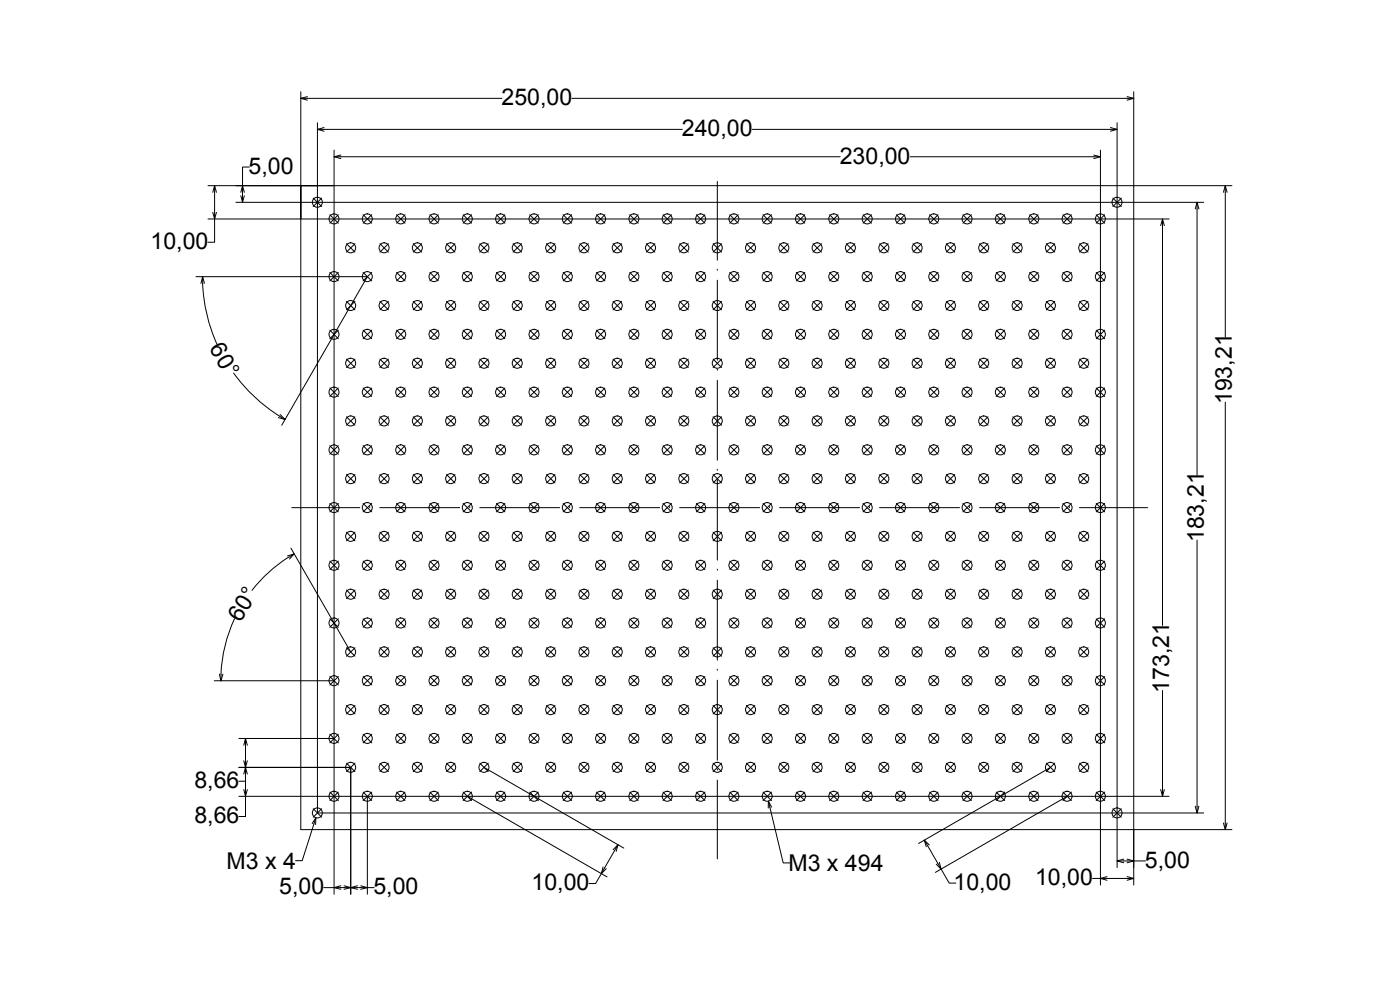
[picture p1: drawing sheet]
<svg xmlns="http://www.w3.org/2000/svg" width="420mm" height="297mm" viewBox="0 0 420 297" stroke-linecap="round" stroke-linejoin="round" font-family="sans-serif">
<defs><g id="words">
<g font-size="6.9">
<text x="150.5" y="31.5">250,00</text>
<text x="204.7" y="40.8">240,00</text>
<text x="74.6" y="52.1">5,00</text>
<text x="252" y="49.1">230,00</text>
<text x="45.2" y="74.7">10,00</text>
<text x="62.7" y="104.5" transform="rotate(60 62.7 104.5)">60°</text>
<text x="369.7" y="121.3" transform="rotate(-90 369.7 121.3)">193,21</text>
<text x="361.2" y="162.7" transform="rotate(-90 361.2 162.7)">183,21</text>
<text x="72.2" y="187" transform="rotate(-58 72.2 187)">60°</text>
<text x="350.9" y="207.9" transform="rotate(-90 350.9 207.9)">173,21</text>
<text x="58.3" y="236.4">8,66</text>
<text x="58.3" y="247">8,66</text>
<text x="68" y="260.7">M3 x 4</text>
<text x="236.6" y="261.4">M3 x 494</text>
<text x="343.6" y="260.3">5,00</text>
<text x="83.8" y="268.3">5,00</text>
<text x="112.1" y="268.3">5,00</text>
<text x="159.5" y="267.1">10,00</text>
<text x="286.2" y="267">10,00</text>
<text x="310.7" y="265.6">10,00</text>
</g>
</g></defs>
<!-- layer: Layer 1 -->
<g fill="none" stroke="#000" stroke-width=".3">
<path d="M90.3 27.5v28.2M90.3 29.5h60.3M92.3 29l-2 .5 2 .6M95.3 36.8v207.1h265.9M95.3 38.8h109.5M97.3 38.3l-2 .5 2 .6M171.6 29.5h168.6M225.8 38.8h109.5M333.3 38.3l2 .5-2 .6M335.3 36.8v223.5M338.3 29l1.9 .5-1.9 .6M340.2 27.5v28.2h29.5"/>
<path d="M62.4 55.7h27.9M63.9 57.7l.5-2 .6 2M64.4 55.7v17h-2M72.3 58.7l.5 2 .5-2M72.3 57.7l.5-2 .5 2M74.8 50.1h-2v10.6M90.3 55.7h249.9v193.2h-249.9zM90.3 55.7v5v-5M94 59.4l2.5 2.6M95.3 55.7h-5h10M96.5 59.4l-2.5 2.6M100.3 45v223.3"/>
<path d="M100.3 47h151.9M102.3 46.5l-2 .5 2 .6M215.3 54.4v23.7M273.1 47h57.2M328.3 46.5l2 .5-2 .6M330.3 45v220.6M334 59.4l2.5 2.6M336.5 59.4l-2.5 2.6M367.2 57.7l.5-2 .6 2M367.7 55.7v45.4M62.4 65.7h288.5M63.9 63.7l.5 2 .6-2"/>
<path d="M70.8 60.7h290.4M90.3 60.7v5v-5M99 64.4l2.5 2.6M101.5 64.4l-2.5 2.6M104 73.1l2.5 2.5M106.5 73.1l-2.5 2.5M109 64.4l2.6 2.6M111.6 64.4l-2.6 2.6M114 73.1l2.6 2.5M116.6 73.1l-2.6 2.5M119 64.4l2.6 2.6M121.6 64.4l-2.6 2.6"/>
<path d="M124 73.1l2.5 2.5M126.5 73.1l-2.5 2.5M129 64.4l2.5 2.6M131.5 64.4l-2.5 2.6M134 73.1l2.5 2.5M136.5 73.1l-2.5 2.5M139 64.4l2.5 2.6M141.5 64.4l-2.5 2.6M144 73.1l2.5 2.5M146.5 73.1l-2.5 2.5M149 64.4l2.5 2.6M151.5 64.4l-2.5 2.6"/>
<path d="M154 73.1l2.5 2.5M156.5 73.1l-2.5 2.5M159 64.4l2.6 2.6M161.6 64.4l-2.6 2.6M164 73.1l2.6 2.5M166.6 73.1l-2.6 2.5M169 64.4l2.5 2.6M171.5 64.4l-2.5 2.6M174 73.1l2.5 2.5M176.5 73.1l-2.5 2.5M179 64.4l2.5 2.6M181.5 64.4l-2.5 2.6"/>
<path d="M184 73.1l2.5 2.5M186.5 73.1l-2.5 2.5M189 64.4l2.5 2.6M191.5 64.4l-2.5 2.6M194 73.1l2.5 2.5M196.5 73.1l-2.5 2.5M199 64.4l2.5 2.6M201.5 64.4l-2.5 2.6M204 73.1l2.6 2.5M206.6 73.1l-2.6 2.5M209 64.4l2.6 2.6M211.6 64.4l-2.6 2.6"/>
<path d="M214 73.1l2.5 2.5M216.5 73.1l-2.5 2.5M219 64.4l2.5 2.6M221.5 64.4l-2.5 2.6M224 73.1l2.5 2.5M226.5 73.1l-2.5 2.5M229 64.4l2.5 2.6M231.5 64.4l-2.5 2.6M234 73.1l2.5 2.5M236.5 73.1l-2.5 2.5M239 64.4l2.5 2.6M241.5 64.4l-2.5 2.6"/>
<path d="M244 73.1l2.5 2.5M246.5 73.1l-2.5 2.5M249 64.4l2.5 2.6M251.5 64.4l-2.5 2.6M254 73.1l2.6 2.5M256.6 73.1l-2.6 2.5M259 64.4l2.5 2.6M261.5 64.4l-2.5 2.6M264 73.1l2.5 2.5M266.5 73.1l-2.5 2.5M269 64.4l2.5 2.6M271.5 64.4l-2.5 2.6"/>
<path d="M274 73.1l2.5 2.5M276.5 73.1l-2.5 2.5M279 64.4l2.5 2.6M281.5 64.4l-2.5 2.6M284 73.1l2.5 2.5M286.5 73.1l-2.5 2.5M289 64.4l2.5 2.6M291.5 64.4l-2.5 2.6M294 73.1l2.5 2.5M296.5 73.1l-2.5 2.5M299 64.4l2.5 2.6M301.5 64.4l-2.5 2.6"/>
<path d="M304 73.1l2.5 2.5M306.5 73.1l-2.5 2.5M309 64.4l2.5 2.6M311.5 64.4l-2.5 2.6M314 73.1l2.5 2.5M316.5 73.1l-2.5 2.5M319 64.4l2.5 2.6M321.5 64.4l-2.5 2.6M324 73.1l2.5 2.5M326.5 73.1l-2.5 2.5M329 64.4l2.5 2.6M331.5 64.4l-2.5 2.6"/>
<path d="M348.3 67.7l.6-2 .5 2M348.9 65.7v122M358.7 62.7l.6-2 .5 2M359.3 60.7v81.9M58.8 83h51.5l-25.7 44.6M60.8 85a49.5 49.5 0 0 0 4.3 18.3M60.8 83v2M61.4 85l-.6-2-.5 2M99 81.7l2.5 2.6M99 99.1l2.5 2.5M101.5 81.7l-2.5 2.6M101.5 99.1l-2.5 2.5"/>
<path d="M104 90.4l2.5 2.6M106.5 90.4l-2.5 2.6M109 81.7l2.6 2.6M109 99.1l2.6 2.5M111.6 81.7l-2.6 2.6M111.6 99.1l-2.6 2.5M114 90.4l2.6 2.6M116.6 90.4l-2.6 2.6M119 81.7l2.6 2.6M119 99.1l2.6 2.5M121.6 81.7l-2.6 2.6M121.6 99.1l-2.6 2.5"/>
<path d="M124 90.4l2.5 2.6M126.5 90.4l-2.5 2.6M129 81.7l2.5 2.6M129 99.1l2.5 2.5M131.5 81.7l-2.5 2.6M131.5 99.1l-2.5 2.5M134 90.4l2.5 2.6M136.5 90.4l-2.5 2.6M139 81.7l2.5 2.6M139 99.1l2.5 2.5M141.5 81.7l-2.5 2.6M141.5 99.1l-2.5 2.5"/>
<path d="M144 90.4l2.5 2.6M146.5 90.4l-2.5 2.6M149 81.7l2.5 2.6M149 99.1l2.5 2.5M151.5 81.7l-2.5 2.6M151.5 99.1l-2.5 2.5M154 90.4l2.5 2.6M156.5 90.4l-2.5 2.6M159 81.7l2.6 2.6M159 99.1l2.6 2.5M161.6 81.7l-2.6 2.6M161.6 99.1l-2.6 2.5"/>
<path d="M164 90.4l2.6 2.6M166.6 90.4l-2.6 2.6M169 81.7l2.5 2.6M169 99.1l2.5 2.5M171.5 81.7l-2.5 2.6M171.5 99.1l-2.5 2.5M174 90.4l2.5 2.6M176.5 90.4l-2.5 2.6M179 81.7l2.5 2.6M179 99.1l2.5 2.5M181.5 81.7l-2.5 2.6M181.5 99.1l-2.5 2.5"/>
<path d="M184 90.4l2.5 2.6M186.5 90.4l-2.5 2.6M189 81.7l2.5 2.6M189 99.1l2.5 2.5M191.5 81.7l-2.5 2.6M191.5 99.1l-2.5 2.5M194 90.4l2.5 2.6M196.5 90.4l-2.5 2.6M199 81.7l2.5 2.6M199 99.1l2.5 2.5M201.5 81.7l-2.5 2.6M201.5 99.1l-2.5 2.5"/>
<path d="M204 90.4l2.6 2.6M206.6 90.4l-2.6 2.6M209 81.7l2.6 2.6M209 99.1l2.6 2.5M211.6 81.7l-2.6 2.6M211.6 99.1l-2.6 2.5M214 90.4l2.5 2.6M215.3 81.1h.1M215.3 84.1v24M216.5 90.4l-2.5 2.6M219 81.7l2.5 2.6M219 99.1l2.5 2.5"/>
<path d="M221.5 81.7l-2.5 2.6M221.5 99.1l-2.5 2.5M224 90.4l2.5 2.6M226.5 90.4l-2.5 2.6M229 81.7l2.5 2.6M229 99.1l2.5 2.5M231.5 81.7l-2.5 2.6M231.5 99.1l-2.5 2.5M234 90.4l2.5 2.6M236.5 90.4l-2.5 2.6M239 81.7l2.5 2.6M239 99.1l2.5 2.5"/>
<path d="M241.5 81.7l-2.5 2.6M241.5 99.1l-2.5 2.5M244 90.4l2.5 2.6M246.5 90.4l-2.5 2.6M249 81.7l2.5 2.6M249 99.1l2.5 2.5M251.5 81.7l-2.5 2.6M251.5 99.1l-2.5 2.5M254 90.4l2.6 2.6M256.6 90.4l-2.6 2.6M259 81.7l2.5 2.6M259 99.1l2.5 2.5"/>
<path d="M261.5 81.7l-2.5 2.6M261.5 99.1l-2.5 2.5M264 90.4l2.5 2.6M266.5 90.4l-2.5 2.6M269 81.7l2.5 2.6M269 99.1l2.5 2.5M271.5 81.7l-2.5 2.6M271.5 99.1l-2.5 2.5M274 90.4l2.5 2.6M276.5 90.4l-2.5 2.6M279 81.7l2.5 2.6M279 99.1l2.5 2.5"/>
<path d="M281.5 81.7l-2.5 2.6M281.5 99.1l-2.5 2.5M284 90.4l2.5 2.6M286.5 90.4l-2.5 2.6M289 81.7l2.5 2.6M289 99.1l2.5 2.5M291.5 81.7l-2.5 2.6M291.5 99.1l-2.5 2.5M294 90.4l2.5 2.6M296.5 90.4l-2.5 2.6M299 81.7l2.5 2.6M299 99.1l2.5 2.5"/>
<path d="M301.5 81.7l-2.5 2.6M301.5 99.1l-2.5 2.5M304 90.4l2.5 2.6M306.5 90.4l-2.5 2.6M309 81.7l2.5 2.6M309 99.1l2.5 2.5M311.5 81.7l-2.5 2.6M311.5 99.1l-2.5 2.5M314 90.4l2.5 2.6M316.5 90.4l-2.5 2.6M319 81.7l2.5 2.6M319 99.1l2.5 2.5"/>
<path d="M321.5 81.7l-2.5 2.6M321.5 99.1l-2.5 2.5M324 90.4l2.5 2.6M326.5 90.4l-2.5 2.6M329 81.7l2.5 2.6M329 99.1l2.5 2.5M331.5 81.7l-2.5 2.6M331.5 99.1l-2.5 2.5M70.1 111.9a49.5 49.5 0 0 0 13.7 12.9M99 116.4l2.5 2.6M101.5 116.4l-2.5 2.6M104 107.7l2.5 2.6"/>
<path d="M106.5 107.7l-2.5 2.6M109 116.4l2.6 2.6M111.6 116.4l-2.6 2.6M114 107.7l2.6 2.6M116.6 107.7l-2.6 2.6M119 116.4l2.6 2.6M121.6 116.4l-2.6 2.6M124 107.7l2.5 2.6M126.5 107.7l-2.5 2.6M129 116.4l2.5 2.6M131.5 116.4l-2.5 2.6M134 107.7l2.5 2.6"/>
<path d="M136.5 107.7l-2.5 2.6M139 116.4l2.5 2.6M141.5 116.4l-2.5 2.6M144 107.7l2.5 2.6M146.5 107.7l-2.5 2.6M149 116.4l2.5 2.6M151.5 116.4l-2.5 2.6M154 107.7l2.5 2.6M156.5 107.7l-2.5 2.6M159 116.4l2.6 2.6M161.6 116.4l-2.6 2.6M164 107.7l2.6 2.6"/>
<path d="M166.6 107.7l-2.6 2.6M169 116.4l2.5 2.6M171.5 116.4l-2.5 2.6M174 107.7l2.5 2.6M176.5 107.7l-2.5 2.6M179 116.4l2.5 2.6M181.5 116.4l-2.5 2.6M184 107.7l2.5 2.6M186.5 107.7l-2.5 2.6M189 116.4l2.5 2.6M191.5 116.4l-2.5 2.6M194 107.7l2.5 2.6"/>
<path d="M196.5 107.7l-2.5 2.6M199 116.4l2.5 2.6M201.5 116.4l-2.5 2.6M204 107.7l2.6 2.6M206.6 107.7l-2.6 2.6M209 116.4l2.6 2.6M211.6 116.4l-2.6 2.6M214 107.7l2.5 2.6M215.3 111.1h.1M215.3 114.1v24M216.5 107.7l-2.5 2.6M219 116.4l2.5 2.6"/>
<path d="M221.5 116.4l-2.5 2.6M224 107.7l2.5 2.6M226.5 107.7l-2.5 2.6M229 116.4l2.5 2.6M231.5 116.4l-2.5 2.6M234 107.7l2.5 2.6M236.5 107.7l-2.5 2.6M239 116.4l2.5 2.6M241.5 116.4l-2.5 2.6M244 107.7l2.5 2.6M246.5 107.7l-2.5 2.6M249 116.4l2.5 2.6"/>
<path d="M251.5 116.4l-2.5 2.6M254 107.7l2.6 2.6M256.6 107.7l-2.6 2.6M259 116.4l2.5 2.6M261.5 116.4l-2.5 2.6M264 107.7l2.5 2.6M266.5 107.7l-2.5 2.6M269 116.4l2.5 2.6M271.5 116.4l-2.5 2.6M274 107.7l2.5 2.6M276.5 107.7l-2.5 2.6M279 116.4l2.5 2.6"/>
<path d="M281.5 116.4l-2.5 2.6M284 107.7l2.5 2.6M286.5 107.7l-2.5 2.6M289 116.4l2.5 2.6M291.5 116.4l-2.5 2.6M294 107.7l2.5 2.6M296.5 107.7l-2.5 2.6M299 116.4l2.5 2.6M301.5 116.4l-2.5 2.6M304 107.7l2.5 2.6M306.5 107.7l-2.5 2.6M309 116.4l2.5 2.6"/>
<path d="M311.5 116.4l-2.5 2.6M314 107.7l2.5 2.6M316.5 107.7l-2.5 2.6M319 116.4l2.5 2.6M321.5 116.4l-2.5 2.6M324 107.7l2.5 2.6M326.5 107.7l-2.5 2.6M329 116.4l2.5 2.6M331.5 116.4l-2.5 2.6M83.8 124.8l1.7 1.1M84.1 124.4l1.4 1.5-2-.6M99 133.7l2.5 2.6"/>
<path d="M101.5 133.7l-2.5 2.6M104 125.1l2.5 2.5M106.5 125.1l-2.5 2.5M109 133.7l2.6 2.6M111.6 133.7l-2.6 2.6M114 125.1l2.6 2.5M116.6 125.1l-2.6 2.5M119 133.7l2.6 2.6M121.6 133.7l-2.6 2.6M124 125.1l2.5 2.5M126.5 125.1l-2.5 2.5M129 133.7l2.5 2.6"/>
<path d="M131.5 133.7l-2.5 2.6M134 125.1l2.5 2.5M136.5 125.1l-2.5 2.5M139 133.7l2.5 2.6M141.5 133.7l-2.5 2.6M144 125.1l2.5 2.5M146.5 125.1l-2.5 2.5M149 133.7l2.5 2.6M151.5 133.7l-2.5 2.6M154 125.1l2.5 2.5M156.5 125.1l-2.5 2.5M159 133.7l2.6 2.6"/>
<path d="M161.6 133.7l-2.6 2.6M164 125.1l2.6 2.5M166.6 125.1l-2.6 2.5M169 133.7l2.5 2.6M171.5 133.7l-2.5 2.6M174 125.1l2.5 2.5M176.5 125.1l-2.5 2.5M179 133.7l2.5 2.6M181.5 133.7l-2.5 2.6M184 125.1l2.5 2.5M186.5 125.1l-2.5 2.5M189 133.7l2.5 2.6"/>
<path d="M191.5 133.7l-2.5 2.6M194 125.1l2.5 2.5M196.5 125.1l-2.5 2.5M199 133.7l2.5 2.6M201.5 133.7l-2.5 2.6M204 125.1l2.6 2.5M206.6 125.1l-2.6 2.5M209 133.7l2.6 2.6M211.6 133.7l-2.6 2.6M214 125.1l2.5 2.5M216.5 125.1l-2.5 2.5M219 133.7l2.5 2.6"/>
<path d="M221.5 133.7l-2.5 2.6M224 125.1l2.5 2.5M226.5 125.1l-2.5 2.5M229 133.7l2.5 2.6M231.5 133.7l-2.5 2.6M234 125.1l2.5 2.5M236.5 125.1l-2.5 2.5M239 133.7l2.5 2.6M241.5 133.7l-2.5 2.6M244 125.1l2.5 2.5M246.5 125.1l-2.5 2.5M249 133.7l2.5 2.6"/>
<path d="M251.5 133.7l-2.5 2.6M254 125.1l2.6 2.5M256.6 125.1l-2.6 2.5M259 133.7l2.5 2.6M261.5 133.7l-2.5 2.6M264 125.1l2.5 2.5M266.5 125.1l-2.5 2.5M269 133.7l2.5 2.6M271.5 133.7l-2.5 2.6M274 125.1l2.5 2.5M276.5 125.1l-2.5 2.5M279 133.7l2.5 2.6"/>
<path d="M281.5 133.7l-2.5 2.6M284 125.1l2.5 2.5M286.5 125.1l-2.5 2.5M289 133.7l2.5 2.6M291.5 133.7l-2.5 2.6M294 125.1l2.5 2.5M296.5 125.1l-2.5 2.5M299 133.7l2.5 2.6M301.5 133.7l-2.5 2.6M304 125.1l2.5 2.5M306.5 125.1l-2.5 2.5M309 133.7l2.5 2.6"/>
<path d="M311.5 133.7l-2.5 2.6M314 125.1l2.5 2.5M316.5 125.1l-2.5 2.5M319 133.7l2.5 2.6M321.5 133.7l-2.5 2.6M324 125.1l2.5 2.5M326.5 125.1l-2.5 2.5M329 133.7l2.5 2.6M331.5 133.7l-2.5 2.6M367.7 120.7v128.2M87.6 152.3h20.4M99 151l2.5 2.6"/>
<path d="M101.5 151l-2.5 2.6M104 142.4l2.5 2.5M104 159.7l2.5 2.6M106.5 142.4l-2.5 2.5M106.5 159.7l-2.5 2.6M109 151l2.6 2.6M111 152.3h.1M111.6 151l-2.6 2.6M114 152.3h24M114 142.4l2.6 2.5M114 159.7l2.6 2.6M116.6 142.4l-2.6 2.5"/>
<path d="M116.6 159.7l-2.6 2.6M119 151l2.6 2.6M121.6 151l-2.6 2.6M124 142.4l2.5 2.5M124 159.7l2.5 2.6M126.5 142.4l-2.5 2.5M126.5 159.7l-2.5 2.6M129 151l2.5 2.6M131.5 151l-2.5 2.6M134 142.4l2.5 2.5M134 159.7l2.5 2.6M136.5 142.4l-2.5 2.5"/>
<path d="M136.5 159.7l-2.5 2.6M139 151l2.5 2.6M141 152.3h.1M141.5 151l-2.5 2.6M144 142.4l2.5 2.5M144 159.7l2.5 2.6M144 152.3h24M146.5 142.4l-2.5 2.5M146.5 159.7l-2.5 2.6M149 151l2.5 2.6M151.5 151l-2.5 2.6M154 142.4l2.5 2.5"/>
<path d="M154 159.7l2.5 2.6M156.5 142.4l-2.5 2.5M156.5 159.7l-2.5 2.6M159 151l2.6 2.6M161.6 151l-2.6 2.6M164 142.4l2.6 2.5M164 159.7l2.6 2.6M166.6 142.4l-2.6 2.5M166.6 159.7l-2.6 2.6M169 151l2.5 2.6M171 152.3h.1M171.5 151l-2.5 2.6"/>
<path d="M174 152.3h24M174 142.4l2.5 2.5M174 159.7l2.5 2.6M176.5 142.4l-2.5 2.5M176.5 159.7l-2.5 2.6M179 151l2.5 2.6M181.5 151l-2.5 2.6M184 142.4l2.5 2.5M184 159.7l2.5 2.6M186.5 142.4l-2.5 2.5M186.5 159.7l-2.5 2.6M189 151l2.5 2.6"/>
<path d="M191.5 151l-2.5 2.6M194 142.4l2.5 2.5M194 159.7l2.5 2.6M196.5 142.4l-2.5 2.5M196.5 159.7l-2.5 2.6M199 151l2.5 2.6M201 152.3h.1M201.5 151l-2.5 2.6M204 142.4l2.6 2.5M204 159.7l2.6 2.6M204 152.3h24M206.6 142.4l-2.6 2.5"/>
<path d="M206.6 159.7l-2.6 2.6M209 151l2.6 2.6M211.6 151l-2.6 2.6M214 142.4l2.5 2.5M214 159.7l2.5 2.6M215.3 141.1h.1M215.3 144.1v24M216.5 142.4l-2.5 2.5M216.5 159.7l-2.5 2.6M219 151l2.5 2.6M221.5 151l-2.5 2.6M224 142.4l2.5 2.5"/>
<path d="M224 159.7l2.5 2.6M226.5 142.4l-2.5 2.5M226.5 159.7l-2.5 2.6M229 151l2.5 2.6M231 152.3h.1M231.5 151l-2.5 2.6M233.9 152.3h24.1M234 142.4l2.5 2.5M234 159.7l2.5 2.6M236.5 142.4l-2.5 2.5M236.5 159.7l-2.5 2.6M239 151l2.5 2.6"/>
<path d="M241.5 151l-2.5 2.6M244 142.4l2.5 2.5M244 159.7l2.5 2.6M246.5 142.4l-2.5 2.5M246.5 159.7l-2.5 2.6M249 151l2.5 2.6M251.5 151l-2.5 2.6M254 142.4l2.6 2.5M254 159.7l2.6 2.6M256.6 142.4l-2.6 2.5M256.6 159.7l-2.6 2.6M259 151l2.5 2.6"/>
<path d="M261 152.3h.1M261.5 151l-2.5 2.6M264 152.3h24M264 142.4l2.5 2.5M264 159.7l2.5 2.6M266.5 142.4l-2.5 2.5M266.5 159.7l-2.5 2.6M269 151l2.5 2.6M271.5 151l-2.5 2.6M274 142.4l2.5 2.5M274 159.7l2.5 2.6M276.5 142.4l-2.5 2.5"/>
<path d="M276.5 159.7l-2.5 2.6M279 151l2.5 2.6M281.5 151l-2.5 2.6M284 142.4l2.5 2.5M284 159.7l2.5 2.6M286.5 142.4l-2.5 2.5M286.5 159.7l-2.5 2.6M289 151l2.5 2.6M291 152.3h.1M291.5 151l-2.5 2.6M294 152.3h24M294 142.4l2.5 2.5"/>
<path d="M294 159.7l2.5 2.6M296.5 142.4l-2.5 2.5M296.5 159.7l-2.5 2.6M299 151l2.5 2.6M301.5 151l-2.5 2.6M304 142.4l2.5 2.5M304 159.7l2.5 2.6M306.5 142.4l-2.5 2.5M306.5 159.7l-2.5 2.6M309 151l2.5 2.6M311.5 151l-2.5 2.6M314 142.4l2.5 2.5"/>
<path d="M314 159.7l2.5 2.6M316.5 142.4l-2.5 2.5M316.5 159.7l-2.5 2.6M319 151l2.5 2.6M320.9 152.3h.1M321.5 151l-2.5 2.6M323.9 152.3h20.5M324 142.4l2.5 2.5M324 159.7l2.5 2.6M326.5 142.4l-2.5 2.5M326.5 159.7l-2.5 2.6M329 151l2.5 2.6"/>
<path d="M331.5 151l-2.5 2.6M86.3 166.8l2-.6-1.4 1.5M86.5 167.2a44 44 0 0 0-10.9 9.9M87.3 164.5l18 31.1M88.3 166.2l-1.7 1.1M99 168.4l2.5 2.5M101.5 168.4l-2.5 2.5M104 177l2.5 2.6M106.5 177l-2.5 2.6M109 168.4l2.6 2.5M111.6 168.4l-2.6 2.5M114 177l2.6 2.6"/>
<path d="M116.6 177l-2.6 2.6M119 168.4l2.6 2.5M121.6 168.4l-2.6 2.5M124 177l2.5 2.6M126.5 177l-2.5 2.6M129 168.4l2.5 2.5M131.5 168.4l-2.5 2.5M134 177l2.5 2.6M136.5 177l-2.5 2.6M139 168.4l2.5 2.5M141.5 168.4l-2.5 2.5M144 177l2.5 2.6"/>
<path d="M146.5 177l-2.5 2.6M149 168.4l2.5 2.5M151.5 168.4l-2.5 2.5M154 177l2.5 2.6M156.5 177l-2.5 2.6M159 168.4l2.6 2.5M161.6 168.4l-2.6 2.5M164 177l2.6 2.6M166.6 177l-2.6 2.6M169 168.4l2.5 2.5M171.5 168.4l-2.5 2.5M174 177l2.5 2.6"/>
<path d="M176.5 177l-2.5 2.6M179 168.4l2.5 2.5M181.5 168.4l-2.5 2.5M184 177l2.5 2.6M186.5 177l-2.5 2.6M189 168.4l2.5 2.5M191.5 168.4l-2.5 2.5M194 177l2.5 2.6M196.5 177l-2.5 2.6M199 168.4l2.5 2.5M201.5 168.4l-2.5 2.5M204 177l2.6 2.6"/>
<path d="M206.6 177l-2.6 2.6M209 168.4l2.6 2.5M211.6 168.4l-2.6 2.5M214 177l2.5 2.6M215.3 171.1h.1M215.3 174.1v24M216.5 177l-2.5 2.6M219 168.4l2.5 2.5M221.5 168.4l-2.5 2.5M224 177l2.5 2.6M226.5 177l-2.5 2.6M229 168.4l2.5 2.5"/>
<path d="M231.5 168.4l-2.5 2.5M234 177l2.5 2.6M236.5 177l-2.5 2.6M239 168.4l2.5 2.5M241.5 168.4l-2.5 2.5M244 177l2.5 2.6M246.5 177l-2.5 2.6M249 168.4l2.5 2.5M251.5 168.4l-2.5 2.5M254 177l2.6 2.6M256.6 177l-2.6 2.6M259 168.4l2.5 2.5"/>
<path d="M261.5 168.4l-2.5 2.5M264 177l2.5 2.6M266.5 177l-2.5 2.6M269 168.4l2.5 2.5M271.5 168.4l-2.5 2.5M274 177l2.5 2.6M276.5 177l-2.5 2.6M279 168.4l2.5 2.5M281.5 168.4l-2.5 2.5M284 177l2.5 2.6M286.5 177l-2.5 2.6M289 168.4l2.5 2.5"/>
<path d="M291.5 168.4l-2.5 2.5M294 177l2.5 2.6M296.5 177l-2.5 2.6M299 168.4l2.5 2.5M301.5 168.4l-2.5 2.5M304 177l2.5 2.6M306.5 177l-2.5 2.6M309 168.4l2.5 2.5M311.5 168.4l-2.5 2.5M314 177l2.5 2.6M316.5 177l-2.5 2.6M319 168.4l2.5 2.5"/>
<path d="M321.5 168.4l-2.5 2.5M324 177l2.5 2.6M326.5 177l-2.5 2.6M329 168.4l2.5 2.5M331.5 168.4l-2.5 2.5M359.3 162.1v81.8M70.4 185.7a44 44 0 0 0-4.1 16.5M99 185.7l2.5 2.5M101.5 185.7l-2.5 2.5M104 194.4l2.5 2.5M106.5 194.4l-2.5 2.5M109 185.7l2.6 2.5"/>
<path d="M111.6 185.7l-2.6 2.5M114 194.4l2.6 2.5M116.6 194.4l-2.6 2.5M119 185.7l2.6 2.5M121.6 185.7l-2.6 2.5M124 194.4l2.5 2.5M126.5 194.4l-2.5 2.5M129 185.7l2.5 2.5M131.5 185.7l-2.5 2.5M134 194.4l2.5 2.5M136.5 194.4l-2.5 2.5M139 185.7l2.5 2.5"/>
<path d="M141.5 185.7l-2.5 2.5M144 194.4l2.5 2.5M146.5 194.4l-2.5 2.5M149 185.7l2.5 2.5M151.5 185.7l-2.5 2.5M154 194.4l2.5 2.5M156.5 194.4l-2.5 2.5M159 185.7l2.6 2.5M161.6 185.7l-2.6 2.5M164 194.4l2.6 2.5M166.6 194.4l-2.6 2.5M169 185.7l2.5 2.5"/>
<path d="M171.5 185.7l-2.5 2.5M174 194.4l2.5 2.5M176.5 194.4l-2.5 2.5M179 185.7l2.5 2.5M181.5 185.7l-2.5 2.5M184 194.4l2.5 2.5M186.5 194.4l-2.5 2.5M189 185.7l2.5 2.5M191.5 185.7l-2.5 2.5M194 194.4l2.5 2.5M196.5 194.4l-2.5 2.5M199 185.7l2.5 2.5"/>
<path d="M201.5 185.7l-2.5 2.5M204 194.4l2.6 2.5M206.6 194.4l-2.6 2.5M209 185.7l2.6 2.5M211.6 185.7l-2.6 2.5M214 194.4l2.5 2.5M216.5 194.4l-2.5 2.5M219 185.7l2.5 2.5M221.5 185.7l-2.5 2.5M224 194.4l2.5 2.5M226.5 194.4l-2.5 2.5M229 185.7l2.5 2.5"/>
<path d="M231.5 185.7l-2.5 2.5M234 194.4l2.5 2.5M236.5 194.4l-2.5 2.5M239 185.7l2.5 2.5M241.5 185.7l-2.5 2.5M244 194.4l2.5 2.5M246.5 194.4l-2.5 2.5M249 185.7l2.5 2.5M251.5 185.7l-2.5 2.5M254 194.4l2.6 2.5M256.6 194.4l-2.6 2.5M259 185.7l2.5 2.5"/>
<path d="M261.5 185.7l-2.5 2.5M264 194.4l2.5 2.5M266.5 194.4l-2.5 2.5M269 185.7l2.5 2.5M271.5 185.7l-2.5 2.5M274 194.4l2.5 2.5M276.5 194.4l-2.5 2.5M279 185.7l2.5 2.5M281.5 185.7l-2.5 2.5M284 194.4l2.5 2.5M286.5 194.4l-2.5 2.5M289 185.7l2.5 2.5"/>
<path d="M291.5 185.7l-2.5 2.5M294 194.4l2.5 2.5M296.5 194.4l-2.5 2.5M299 185.7l2.5 2.5M301.5 185.7l-2.5 2.5M304 194.4l2.5 2.5M306.5 194.4l-2.5 2.5M309 185.7l2.5 2.5M311.5 185.7l-2.5 2.5M314 194.4l2.5 2.5M316.5 194.4l-2.5 2.5M319 185.7l2.5 2.5"/>
<path d="M321.5 185.7l-2.5 2.5M324 194.4l2.5 2.5M326.5 194.4l-2.5 2.5M329 185.7l2.5 2.5M331.5 185.7l-2.5 2.5M64.3 204.3h36M65.8 202.3l.5 2 .6-2M66.4 202.3l-.1 2M99 203l2.5 2.5M101.5 203l-2.5 2.5M104 211.7l2.5 2.5M106.5 211.7l-2.5 2.5"/>
<path d="M109 203l2.6 2.5M111.6 203l-2.6 2.5M114 211.7l2.6 2.5M116.6 211.7l-2.6 2.5M119 203l2.6 2.5M121.6 203l-2.6 2.5M124 211.7l2.5 2.5M126.5 211.7l-2.5 2.5M129 203l2.5 2.5M131.5 203l-2.5 2.5M134 211.7l2.5 2.5M136.5 211.7l-2.5 2.5"/>
<path d="M139 203l2.5 2.5M141.5 203l-2.5 2.5M144 211.7l2.5 2.5M146.5 211.7l-2.5 2.5M149 203l2.5 2.5M151.5 203l-2.5 2.5M154 211.7l2.5 2.5M156.5 211.7l-2.5 2.5M159 203l2.6 2.5M161.6 203l-2.6 2.5M164 211.7l2.6 2.5M166.6 211.7l-2.6 2.5"/>
<path d="M169 203l2.5 2.5M171.5 203l-2.5 2.5M174 211.7l2.5 2.5M176.5 211.7l-2.5 2.5M179 203l2.5 2.5M181.5 203l-2.5 2.5M184 211.7l2.5 2.5M186.5 211.7l-2.5 2.5M189 203l2.5 2.5M191.5 203l-2.5 2.5M194 211.7l2.5 2.5M196.5 211.7l-2.5 2.5"/>
<path d="M199 203l2.5 2.5M201.5 203l-2.5 2.5M204 211.7l2.6 2.5M206.6 211.7l-2.6 2.5M209 203l2.6 2.5M211.6 203l-2.6 2.5M214 211.7l2.5 2.5M215.3 201.1h.1M215.3 204.1v24M216.5 211.7l-2.5 2.5M219 203l2.5 2.5M221.5 203l-2.5 2.5"/>
<path d="M224 211.7l2.5 2.5M226.5 211.7l-2.5 2.5M229 203l2.5 2.5M231.5 203l-2.5 2.5M234 211.7l2.5 2.5M236.5 211.7l-2.5 2.5M239 203l2.5 2.5M241.5 203l-2.5 2.5M244 211.7l2.5 2.5M246.5 211.7l-2.5 2.5M249 203l2.5 2.5M251.5 203l-2.5 2.5"/>
<path d="M254 211.7l2.6 2.5M256.6 211.7l-2.6 2.5M259 203l2.5 2.5M261.5 203l-2.5 2.5M264 211.7l2.5 2.5M266.5 211.7l-2.5 2.5M269 203l2.5 2.5M271.5 203l-2.5 2.5M274 211.7l2.5 2.5M276.5 211.7l-2.5 2.5M279 203l2.5 2.5M281.5 203l-2.5 2.5"/>
<path d="M284 211.7l2.5 2.5M286.5 211.7l-2.5 2.5M289 203l2.5 2.5M291.5 203l-2.5 2.5M294 211.7l2.5 2.5M296.5 211.7l-2.5 2.5M299 203l2.5 2.5M301.5 203l-2.5 2.5M304 211.7l2.5 2.5M306.5 211.7l-2.5 2.5M309 203l2.5 2.5M311.5 203l-2.5 2.5"/>
<path d="M314 211.7l2.5 2.5M316.5 211.7l-2.5 2.5M319 203l2.5 2.5M321.5 203l-2.5 2.5M324 211.7l2.5 2.5M326.5 211.7l-2.5 2.5M329 203l2.5 2.5M331.5 203l-2.5 2.5M348.9 207.2v31.7M71.7 230.3h33.6v38M71.7 238.9h279.2M71.7 221.6h28.6"/>
<path d="M73.2 223.6l.5-2 .5 2M73.2 228.3l.5 2 .5-2M73.2 232.2l.5-1.9 .5 1.9M73.2 236.9l.5 2 .5-2M73.7 230.3v4.1h-2M73.7 221.6v23.4h-2M99 237.7l2.5 2.5M99 220.3l2.5 2.6M101.5 237.7l-2.5 2.5M101.5 220.3l-2.5 2.6M104 229l2.5 2.5M106.5 229l-2.5 2.5"/>
<path d="M109 237.7l2.6 2.5M109 220.3l2.6 2.6M110.3 238.9v29.4M111.6 237.7l-2.6 2.5M111.6 220.3l-2.6 2.6M114 229l2.6 2.5M116.6 229l-2.6 2.5M119 237.7l2.6 2.5M119 220.3l2.6 2.6M121.6 237.7l-2.6 2.5M121.6 220.3l-2.6 2.6M124 229l2.5 2.5"/>
<path d="M126.5 229l-2.5 2.5M129 237.7l2.5 2.5M129 220.3l2.5 2.6M131.5 237.7l-2.5 2.5M131.5 220.3l-2.5 2.6M134 229l2.5 2.5M136.5 229l-2.5 2.5M139 237.7l2.5 2.5M139 220.3l2.5 2.6M140.3 238.9l41.9 24.2M141.5 237.7l-2.5 2.5M141.5 220.3l-2.5 2.6"/>
<path d="M144 229l2.5 2.5M145.3 230.3l41.9 24.2M146.5 229l-2.5 2.5M149 237.7l2.5 2.5M149 220.3l2.5 2.6M151.5 237.7l-2.5 2.5M151.5 220.3l-2.5 2.6M154 229l2.5 2.5M156.5 229l-2.5 2.5M159 237.7l2.6 2.5M159 220.3l2.6 2.6M161.6 237.7l-2.6 2.5"/>
<path d="M161.6 220.3l-2.6 2.6M164 229l2.6 2.5M166.6 229l-2.6 2.5M169 237.7l2.5 2.5M169 220.3l2.5 2.6M171.5 237.7l-2.5 2.5M171.5 220.3l-2.5 2.6M174 229l2.5 2.5M176.5 229l-2.5 2.5M179 237.7l2.5 2.5M179 220.3l2.5 2.6M181.5 237.7l-2.5 2.5"/>
<path d="M181.5 220.3l-2.5 2.6M184 229l2.5 2.5M186.5 229l-2.5 2.5M189 237.7l2.5 2.5M189 220.3l2.5 2.6M191.5 237.7l-2.5 2.5M191.5 220.3l-2.5 2.6M194 229l2.5 2.5M196.5 229l-2.5 2.5M199 237.7l2.5 2.5M199 220.3l2.5 2.6M201.5 237.7l-2.5 2.5"/>
<path d="M201.5 220.3l-2.5 2.6M204 229l2.6 2.5M206.6 229l-2.6 2.5M209 237.7l2.6 2.5M209 220.3l2.6 2.6M211.6 237.7l-2.6 2.5M211.6 220.3l-2.6 2.6M214 229l2.5 2.5M215.3 231.1h.1M215.3 234.1v23.6M216.5 229l-2.5 2.5M219 237.7l2.5 2.5"/>
<path d="M219 220.3l2.5 2.6M221.5 237.7l-2.5 2.5M221.5 220.3l-2.5 2.6M224 229l2.5 2.5M226.5 229l-2.5 2.5M229 237.7l2.5 2.5M229 220.3l2.5 2.6M231.5 237.7l-2.5 2.5M231.5 220.3l-2.5 2.6M234 229l2.5 2.5M236.5 229l-2.5 2.5M239 237.7l2.5 2.5"/>
<path d="M239 220.3l2.5 2.6M241.5 237.7l-2.5 2.5M241.5 220.3l-2.5 2.6M244 229l2.5 2.5M246.5 229l-2.5 2.5M249 237.7l2.5 2.5M249 220.3l2.5 2.6M251.5 237.7l-2.5 2.5M251.5 220.3l-2.5 2.6M254 229l2.6 2.5M256.6 229l-2.6 2.5M259 237.7l2.5 2.5"/>
<path d="M259 220.3l2.5 2.6M261.5 237.7l-2.5 2.5M261.5 220.3l-2.5 2.6M264 229l2.5 2.5M266.5 229l-2.5 2.5M269 237.7l2.5 2.5M269 220.3l2.5 2.6M271.5 237.7l-2.5 2.5M271.5 220.3l-2.5 2.6M274 229l2.5 2.5M276.5 229l-2.5 2.5M279 237.7l2.5 2.5"/>
<path d="M279 220.3l2.5 2.6M281.5 237.7l-2.5 2.5M281.5 220.3l-2.5 2.6M284 229l2.5 2.5M286.5 229l-2.5 2.5M289 237.7l2.5 2.5M289 220.3l2.5 2.6M291.5 237.7l-2.5 2.5M291.5 220.3l-2.5 2.6M294 229l2.5 2.5M296.5 229l-2.5 2.5M299 237.7l2.5 2.5"/>
<path d="M299 220.3l2.5 2.6M301.5 237.7l-2.5 2.5M301.5 220.3l-2.5 2.6M304 229l2.5 2.5M306.5 229l-2.5 2.5M309 237.7l2.5 2.5M309 220.3l2.5 2.6M311.5 237.7l-2.5 2.5M311.5 220.3l-2.5 2.6M314 229l2.5 2.5M315.3 230.3l-39.6 22.8M316.5 229l-2.5 2.5"/>
<path d="M319 237.7l2.5 2.5M319 220.3l2.5 2.6M320.3 238.9l-39.6 22.8M321.5 237.7l-2.5 2.5M321.5 220.3l-2.5 2.6M324 229l2.5 2.5M326.5 229l-2.5 2.5M329 237.7l2.5 2.5M329 220.3l2.5 2.6M331.5 237.7l-2.5 2.5M331.5 220.3l-2.5 2.6M348.3 236.9l.6 2 .5-2"/>
<path d="M93.7 247.1l1.1-1.8-.1 2.1M94 242.7l2.5 2.5M94.8 245.3l-4.1 12.9h-2M96.5 242.7l-2.5 2.5M184 254.9l1.5-1.5-.6 2M185.5 253.4l-6.8 11.7h-1.9M230.6 240.4l4.4 18.5h2M231.6 242.2l-1-1.8v2M277.4 252.1l7.5 12.9h2M278.9 253.5l-1.5-1.4 .6 2M281.9 258.7l.5 2-1.4-1.4M334 242.7l2.5 2.5"/>
<path d="M335.3 258.3h8.5M336.5 242.7l-2.5 2.5M337.2 257.8l-1.9 .5 1.9 .6M338.3 257.8l1.9 .5-1.9 .6M358.7 241.9l.6 2 .5-2M367.2 246.9l.5 2 .6-2M369.7 248.9h-29.5v16.7M97.2 266.3h15.1M102.3 265.8l-2 .5 2 .5M103.3 265.8l2 .5-2 .5M107.3 265.8l-2 .5 2 .5M108.3 265.8l2 .5-2 .5"/>
<path d="M181 260.1l-.5 2 1.4-1.5M327.9 263.6h12.3M332.2 263l-1.9 .6 1.9 .5M338.3 263l1.9 .6-1.9 .5"/>
<circle cx="95.2" cy="60.7" r="1.5"/>
<circle cx="100.2" cy="65.7" r="1.5"/>
<circle cx="105.2" cy="74.4" r="1.5"/>
<circle cx="110.2" cy="65.7" r="1.5"/>
<circle cx="115.3" cy="74.4" r="1.5"/>
<circle cx="120.3" cy="65.7" r="1.5"/>
<circle cx="125.3" cy="74.4" r="1.5"/>
<circle cx="130.3" cy="65.7" r="1.5"/>
<circle cx="135.2" cy="74.4" r="1.5"/>
<circle cx="140.2" cy="65.7" r="1.5"/>
<circle cx="145.2" cy="74.4" r="1.5"/>
<circle cx="150.2" cy="65.7" r="1.5"/>
<circle cx="155.2" cy="74.4" r="1.5"/>
<circle cx="160.3" cy="65.7" r="1.5"/>
<circle cx="165.3" cy="74.4" r="1.5"/>
<circle cx="170.3" cy="65.7" r="1.5"/>
<circle cx="175.3" cy="74.4" r="1.5"/>
<circle cx="180.2" cy="65.7" r="1.5"/>
<circle cx="185.2" cy="74.4" r="1.5"/>
<circle cx="190.2" cy="65.7" r="1.5"/>
<circle cx="195.2" cy="74.4" r="1.5"/>
<circle cx="200.2" cy="65.7" r="1.5"/>
<circle cx="205.2" cy="74.4" r="1.5"/>
<circle cx="210.3" cy="65.7" r="1.5"/>
<circle cx="215.3" cy="74.4" r="1.5"/>
<circle cx="220.3" cy="65.7" r="1.5"/>
<circle cx="225.2" cy="74.4" r="1.5"/>
<circle cx="230.2" cy="65.7" r="1.5"/>
<circle cx="235.2" cy="74.4" r="1.5"/>
<circle cx="240.2" cy="65.7" r="1.5"/>
<circle cx="245.2" cy="74.4" r="1.5"/>
<circle cx="250.2" cy="65.7" r="1.5"/>
<circle cx="255.2" cy="74.4" r="1.5"/>
<circle cx="260.3" cy="65.7" r="1.5"/>
<circle cx="265.3" cy="74.4" r="1.5"/>
<circle cx="270.2" cy="65.7" r="1.5"/>
<circle cx="275.2" cy="74.4" r="1.5"/>
<circle cx="280.2" cy="65.7" r="1.5"/>
<circle cx="285.2" cy="74.4" r="1.5"/>
<circle cx="290.2" cy="65.7" r="1.5"/>
<circle cx="295.2" cy="74.4" r="1.5"/>
<circle cx="300.2" cy="65.7" r="1.5"/>
<circle cx="305.3" cy="74.4" r="1.5"/>
<circle cx="310.3" cy="65.7" r="1.5"/>
<circle cx="315.2" cy="74.4" r="1.5"/>
<circle cx="320.2" cy="65.7" r="1.5"/>
<circle cx="325.2" cy="74.4" r="1.5"/>
<circle cx="330.2" cy="65.7" r="1.5"/>
<circle cx="335.2" cy="60.7" r="1.5"/>
<circle cx="100.2" cy="83" r="1.5"/>
<circle cx="105.2" cy="91.7" r="1.5"/>
<circle cx="110.2" cy="83" r="1.5"/>
<circle cx="115.3" cy="91.7" r="1.5"/>
<circle cx="120.3" cy="83" r="1.5"/>
<circle cx="125.3" cy="91.7" r="1.5"/>
<circle cx="130.3" cy="83" r="1.5"/>
<circle cx="135.2" cy="91.7" r="1.5"/>
<circle cx="140.2" cy="83" r="1.5"/>
<circle cx="145.2" cy="91.7" r="1.5"/>
<circle cx="150.2" cy="83" r="1.5"/>
<circle cx="155.2" cy="91.7" r="1.5"/>
<circle cx="160.3" cy="83" r="1.5"/>
<circle cx="165.3" cy="91.7" r="1.5"/>
<circle cx="170.3" cy="83" r="1.5"/>
<circle cx="175.3" cy="91.7" r="1.5"/>
<circle cx="180.2" cy="83" r="1.5"/>
<circle cx="185.2" cy="91.7" r="1.5"/>
<circle cx="190.2" cy="83" r="1.5"/>
<circle cx="195.2" cy="91.7" r="1.5"/>
<circle cx="200.2" cy="83" r="1.5"/>
<circle cx="205.2" cy="91.7" r="1.5"/>
<circle cx="210.3" cy="83" r="1.5"/>
<circle cx="215.3" cy="91.7" r="1.5"/>
<circle cx="220.3" cy="83" r="1.5"/>
<circle cx="225.2" cy="91.7" r="1.5"/>
<circle cx="230.2" cy="83" r="1.5"/>
<circle cx="235.2" cy="91.7" r="1.5"/>
<circle cx="240.2" cy="83" r="1.5"/>
<circle cx="245.2" cy="91.7" r="1.5"/>
<circle cx="250.2" cy="83" r="1.5"/>
<circle cx="255.2" cy="91.7" r="1.5"/>
<circle cx="260.3" cy="83" r="1.5"/>
<circle cx="265.3" cy="91.7" r="1.5"/>
<circle cx="270.2" cy="83" r="1.5"/>
<circle cx="275.2" cy="91.7" r="1.5"/>
<circle cx="280.2" cy="83" r="1.5"/>
<circle cx="285.2" cy="91.7" r="1.5"/>
<circle cx="290.2" cy="83" r="1.5"/>
<circle cx="295.2" cy="91.7" r="1.5"/>
<circle cx="300.2" cy="83" r="1.5"/>
<circle cx="305.3" cy="91.7" r="1.5"/>
<circle cx="310.3" cy="83" r="1.5"/>
<circle cx="315.2" cy="91.7" r="1.5"/>
<circle cx="320.2" cy="83" r="1.5"/>
<circle cx="325.2" cy="91.7" r="1.5"/>
<circle cx="330.2" cy="83" r="1.5"/>
<circle cx="100.2" cy="117.7" r="1.5"/>
<circle cx="100.2" cy="100.3" r="1.5"/>
<circle cx="105.2" cy="109" r="1.5"/>
<circle cx="110.2" cy="100.3" r="1.5"/>
<circle cx="110.2" cy="117.7" r="1.5"/>
<circle cx="115.3" cy="109" r="1.5"/>
<circle cx="120.3" cy="117.7" r="1.5"/>
<circle cx="120.3" cy="100.3" r="1.5"/>
<circle cx="125.3" cy="109" r="1.5"/>
<circle cx="130.3" cy="100.3" r="1.5"/>
<circle cx="130.3" cy="117.7" r="1.5"/>
<circle cx="135.2" cy="109" r="1.5"/>
<circle cx="140.2" cy="117.7" r="1.5"/>
<circle cx="140.2" cy="100.3" r="1.5"/>
<circle cx="145.2" cy="109" r="1.5"/>
<circle cx="150.2" cy="100.3" r="1.5"/>
<circle cx="150.2" cy="117.7" r="1.5"/>
<circle cx="155.2" cy="109" r="1.5"/>
<circle cx="160.3" cy="100.3" r="1.5"/>
<circle cx="160.3" cy="117.7" r="1.5"/>
<circle cx="165.3" cy="109" r="1.5"/>
<circle cx="170.3" cy="100.3" r="1.5"/>
<circle cx="170.3" cy="117.7" r="1.5"/>
<circle cx="175.3" cy="109" r="1.5"/>
<circle cx="180.2" cy="100.3" r="1.5"/>
<circle cx="180.2" cy="117.7" r="1.5"/>
<circle cx="185.2" cy="109" r="1.5"/>
<circle cx="190.2" cy="100.3" r="1.5"/>
<circle cx="190.2" cy="117.7" r="1.5"/>
<circle cx="195.2" cy="109" r="1.5"/>
<circle cx="200.2" cy="100.3" r="1.5"/>
<circle cx="200.2" cy="117.7" r="1.5"/>
<circle cx="205.2" cy="109" r="1.5"/>
<circle cx="210.3" cy="100.3" r="1.5"/>
<circle cx="210.3" cy="117.7" r="1.5"/>
<circle cx="215.3" cy="109" r="1.5"/>
<circle cx="220.3" cy="100.3" r="1.5"/>
<circle cx="220.3" cy="117.7" r="1.5"/>
<circle cx="225.2" cy="109" r="1.5"/>
<circle cx="230.2" cy="117.7" r="1.5"/>
<circle cx="230.2" cy="100.3" r="1.5"/>
<circle cx="235.2" cy="109" r="1.5"/>
<circle cx="240.2" cy="100.3" r="1.5"/>
<circle cx="240.2" cy="117.7" r="1.5"/>
<circle cx="245.2" cy="109" r="1.5"/>
<circle cx="250.2" cy="100.3" r="1.5"/>
<circle cx="250.2" cy="117.7" r="1.5"/>
<circle cx="255.2" cy="109" r="1.5"/>
<circle cx="260.3" cy="117.7" r="1.5"/>
<circle cx="260.3" cy="100.3" r="1.5"/>
<circle cx="265.3" cy="109" r="1.5"/>
<circle cx="270.2" cy="117.7" r="1.5"/>
<circle cx="270.2" cy="100.3" r="1.5"/>
<circle cx="275.2" cy="109" r="1.5"/>
<circle cx="280.2" cy="117.7" r="1.5"/>
<circle cx="280.2" cy="100.3" r="1.5"/>
<circle cx="285.2" cy="109" r="1.5"/>
<circle cx="290.2" cy="117.7" r="1.5"/>
<circle cx="290.2" cy="100.3" r="1.5"/>
<circle cx="295.2" cy="109" r="1.5"/>
<circle cx="300.2" cy="117.7" r="1.5"/>
<circle cx="300.2" cy="100.3" r="1.5"/>
<circle cx="305.3" cy="109" r="1.5"/>
<circle cx="310.3" cy="117.7" r="1.5"/>
<circle cx="310.3" cy="100.3" r="1.5"/>
<circle cx="315.2" cy="109" r="1.5"/>
<circle cx="320.2" cy="100.3" r="1.5"/>
<circle cx="320.2" cy="117.7" r="1.5"/>
<circle cx="325.2" cy="109" r="1.5"/>
<circle cx="330.2" cy="100.3" r="1.5"/>
<circle cx="330.2" cy="117.7" r="1.5"/>
<circle cx="100.2" cy="135" r="1.5"/>
<circle cx="105.2" cy="126.3" r="1.5"/>
<circle cx="110.2" cy="135" r="1.5"/>
<circle cx="115.3" cy="126.3" r="1.5"/>
<circle cx="120.3" cy="135" r="1.5"/>
<circle cx="125.3" cy="126.3" r="1.5"/>
<circle cx="130.3" cy="135" r="1.5"/>
<circle cx="135.2" cy="126.3" r="1.5"/>
<circle cx="140.2" cy="135" r="1.5"/>
<circle cx="145.2" cy="126.3" r="1.5"/>
<circle cx="150.2" cy="135" r="1.5"/>
<circle cx="155.2" cy="126.3" r="1.5"/>
<circle cx="160.3" cy="135" r="1.5"/>
<circle cx="165.3" cy="126.3" r="1.5"/>
<circle cx="170.3" cy="135" r="1.5"/>
<circle cx="175.3" cy="126.3" r="1.5"/>
<circle cx="180.2" cy="135" r="1.5"/>
<circle cx="185.2" cy="126.3" r="1.5"/>
<circle cx="190.2" cy="135" r="1.5"/>
<circle cx="195.2" cy="126.3" r="1.5"/>
<circle cx="200.2" cy="135" r="1.5"/>
<circle cx="205.2" cy="126.3" r="1.5"/>
<circle cx="210.3" cy="135" r="1.5"/>
<circle cx="215.3" cy="126.3" r="1.5"/>
<circle cx="220.3" cy="135" r="1.5"/>
<circle cx="225.2" cy="126.3" r="1.5"/>
<circle cx="230.2" cy="135" r="1.5"/>
<circle cx="235.2" cy="126.3" r="1.5"/>
<circle cx="240.2" cy="135" r="1.5"/>
<circle cx="245.2" cy="126.3" r="1.5"/>
<circle cx="250.2" cy="135" r="1.5"/>
<circle cx="255.2" cy="126.3" r="1.5"/>
<circle cx="260.3" cy="135" r="1.5"/>
<circle cx="265.3" cy="126.3" r="1.5"/>
<circle cx="270.2" cy="135" r="1.5"/>
<circle cx="275.2" cy="126.3" r="1.5"/>
<circle cx="280.2" cy="135" r="1.5"/>
<circle cx="285.2" cy="126.3" r="1.5"/>
<circle cx="290.2" cy="135" r="1.5"/>
<circle cx="295.2" cy="126.3" r="1.5"/>
<circle cx="300.2" cy="135" r="1.5"/>
<circle cx="305.3" cy="126.3" r="1.5"/>
<circle cx="310.3" cy="135" r="1.5"/>
<circle cx="315.2" cy="126.3" r="1.5"/>
<circle cx="320.2" cy="135" r="1.5"/>
<circle cx="325.2" cy="126.3" r="1.5"/>
<circle cx="330.2" cy="135" r="1.5"/>
<circle cx="100.2" cy="152.3" r="1.5"/>
<circle cx="105.2" cy="143.6" r="1.5"/>
<circle cx="110.2" cy="152.3" r="1.5"/>
<circle cx="115.3" cy="143.6" r="1.5"/>
<circle cx="120.3" cy="152.3" r="1.5"/>
<circle cx="125.3" cy="143.6" r="1.5"/>
<circle cx="130.3" cy="152.3" r="1.5"/>
<circle cx="135.2" cy="143.6" r="1.5"/>
<circle cx="140.2" cy="152.3" r="1.5"/>
<circle cx="145.2" cy="143.6" r="1.5"/>
<circle cx="150.2" cy="152.3" r="1.5"/>
<circle cx="155.2" cy="143.6" r="1.5"/>
<circle cx="160.3" cy="152.3" r="1.5"/>
<circle cx="165.3" cy="143.6" r="1.5"/>
<circle cx="170.3" cy="152.3" r="1.5"/>
<circle cx="175.3" cy="143.6" r="1.5"/>
<circle cx="180.2" cy="152.3" r="1.5"/>
<circle cx="185.2" cy="143.6" r="1.5"/>
<circle cx="190.2" cy="152.3" r="1.5"/>
<circle cx="195.2" cy="143.6" r="1.5"/>
<circle cx="200.2" cy="152.3" r="1.5"/>
<circle cx="205.2" cy="143.6" r="1.5"/>
<circle cx="210.3" cy="152.3" r="1.5"/>
<circle cx="215.3" cy="143.6" r="1.5"/>
<circle cx="220.3" cy="152.3" r="1.5"/>
<circle cx="225.2" cy="143.6" r="1.5"/>
<circle cx="230.2" cy="152.3" r="1.5"/>
<circle cx="235.2" cy="143.6" r="1.5"/>
<circle cx="240.2" cy="152.3" r="1.5"/>
<circle cx="245.2" cy="143.6" r="1.5"/>
<circle cx="250.2" cy="152.3" r="1.5"/>
<circle cx="255.2" cy="143.6" r="1.5"/>
<circle cx="260.3" cy="152.3" r="1.5"/>
<circle cx="265.3" cy="143.6" r="1.5"/>
<circle cx="270.2" cy="152.3" r="1.5"/>
<circle cx="275.2" cy="143.6" r="1.5"/>
<circle cx="280.2" cy="152.3" r="1.5"/>
<circle cx="285.2" cy="143.6" r="1.5"/>
<circle cx="290.2" cy="152.3" r="1.5"/>
<circle cx="295.2" cy="143.6" r="1.5"/>
<circle cx="300.2" cy="152.3" r="1.5"/>
<circle cx="305.3" cy="143.6" r="1.5"/>
<circle cx="310.3" cy="152.3" r="1.5"/>
<circle cx="315.2" cy="143.6" r="1.5"/>
<circle cx="320.2" cy="152.3" r="1.5"/>
<circle cx="325.2" cy="143.6" r="1.5"/>
<circle cx="330.2" cy="152.3" r="1.5"/>
<circle cx="100.2" cy="169.6" r="1.5"/>
<circle cx="105.2" cy="160.9" r="1.5"/>
<circle cx="105.2" cy="178.3" r="1.5"/>
<circle cx="110.2" cy="169.6" r="1.5"/>
<circle cx="115.3" cy="160.9" r="1.5"/>
<circle cx="115.3" cy="178.3" r="1.5"/>
<circle cx="120.3" cy="169.6" r="1.5"/>
<circle cx="125.3" cy="178.3" r="1.5"/>
<circle cx="125.3" cy="160.9" r="1.5"/>
<circle cx="130.3" cy="169.6" r="1.5"/>
<circle cx="135.2" cy="178.3" r="1.5"/>
<circle cx="135.2" cy="160.9" r="1.5"/>
<circle cx="140.2" cy="169.6" r="1.5"/>
<circle cx="145.2" cy="160.9" r="1.5"/>
<circle cx="145.2" cy="178.3" r="1.5"/>
<circle cx="150.2" cy="169.6" r="1.5"/>
<circle cx="155.2" cy="178.3" r="1.5"/>
<circle cx="155.2" cy="160.9" r="1.5"/>
<circle cx="160.3" cy="169.6" r="1.5"/>
<circle cx="165.3" cy="178.3" r="1.5"/>
<circle cx="165.3" cy="160.9" r="1.5"/>
<circle cx="170.3" cy="169.6" r="1.5"/>
<circle cx="175.3" cy="178.3" r="1.5"/>
<circle cx="175.3" cy="160.9" r="1.5"/>
<circle cx="180.2" cy="169.6" r="1.5"/>
<circle cx="185.2" cy="160.9" r="1.5"/>
<circle cx="185.2" cy="178.3" r="1.5"/>
<circle cx="190.2" cy="169.6" r="1.5"/>
<circle cx="195.2" cy="178.3" r="1.5"/>
<circle cx="195.2" cy="160.9" r="1.5"/>
<circle cx="200.2" cy="169.6" r="1.5"/>
<circle cx="205.2" cy="178.3" r="1.5"/>
<circle cx="205.2" cy="160.9" r="1.5"/>
<circle cx="210.3" cy="169.6" r="1.5"/>
<circle cx="215.3" cy="178.3" r="1.5"/>
<circle cx="215.3" cy="160.9" r="1.5"/>
<circle cx="220.3" cy="169.6" r="1.5"/>
<circle cx="225.2" cy="160.9" r="1.5"/>
<circle cx="225.2" cy="178.3" r="1.5"/>
<circle cx="230.2" cy="169.6" r="1.5"/>
<circle cx="235.2" cy="178.3" r="1.5"/>
<circle cx="235.2" cy="160.9" r="1.5"/>
<circle cx="240.2" cy="169.6" r="1.5"/>
<circle cx="245.2" cy="160.9" r="1.5"/>
<circle cx="245.2" cy="178.3" r="1.5"/>
<circle cx="250.2" cy="169.6" r="1.5"/>
<circle cx="255.2" cy="178.3" r="1.5"/>
<circle cx="255.2" cy="160.9" r="1.5"/>
<circle cx="260.3" cy="169.6" r="1.5"/>
<circle cx="265.3" cy="178.3" r="1.5"/>
<circle cx="265.3" cy="160.9" r="1.5"/>
<circle cx="270.2" cy="169.6" r="1.5"/>
<circle cx="275.2" cy="178.3" r="1.5"/>
<circle cx="275.2" cy="160.9" r="1.5"/>
<circle cx="280.2" cy="169.6" r="1.5"/>
<circle cx="285.2" cy="178.3" r="1.5"/>
<circle cx="285.2" cy="160.9" r="1.5"/>
<circle cx="290.2" cy="169.6" r="1.5"/>
<circle cx="295.2" cy="178.3" r="1.5"/>
<circle cx="295.2" cy="160.9" r="1.5"/>
<circle cx="300.2" cy="169.6" r="1.5"/>
<circle cx="305.3" cy="160.9" r="1.5"/>
<circle cx="305.3" cy="178.3" r="1.5"/>
<circle cx="310.3" cy="169.6" r="1.5"/>
<circle cx="315.2" cy="160.9" r="1.5"/>
<circle cx="315.2" cy="178.3" r="1.5"/>
<circle cx="320.2" cy="169.6" r="1.5"/>
<circle cx="325.2" cy="178.3" r="1.5"/>
<circle cx="325.2" cy="160.9" r="1.5"/>
<circle cx="330.2" cy="169.6" r="1.5"/>
<circle cx="100.2" cy="186.9" r="1.5"/>
<circle cx="105.2" cy="195.6" r="1.5"/>
<circle cx="110.2" cy="186.9" r="1.5"/>
<circle cx="115.3" cy="195.6" r="1.5"/>
<circle cx="120.3" cy="186.9" r="1.5"/>
<circle cx="125.3" cy="195.6" r="1.5"/>
<circle cx="130.3" cy="186.9" r="1.5"/>
<circle cx="135.2" cy="195.6" r="1.5"/>
<circle cx="140.2" cy="186.9" r="1.5"/>
<circle cx="145.2" cy="195.6" r="1.5"/>
<circle cx="150.2" cy="186.9" r="1.5"/>
<circle cx="155.2" cy="195.6" r="1.5"/>
<circle cx="160.3" cy="186.9" r="1.5"/>
<circle cx="165.3" cy="195.6" r="1.5"/>
<circle cx="170.3" cy="186.9" r="1.5"/>
<circle cx="175.3" cy="195.6" r="1.5"/>
<circle cx="180.2" cy="186.9" r="1.5"/>
<circle cx="185.2" cy="195.6" r="1.5"/>
<circle cx="190.2" cy="186.9" r="1.5"/>
<circle cx="195.2" cy="195.6" r="1.5"/>
<circle cx="200.2" cy="186.9" r="1.5"/>
<circle cx="205.2" cy="195.6" r="1.5"/>
<circle cx="210.3" cy="186.9" r="1.5"/>
<circle cx="215.3" cy="195.6" r="1.5"/>
<circle cx="220.3" cy="186.9" r="1.5"/>
<circle cx="225.2" cy="195.6" r="1.5"/>
<circle cx="230.2" cy="186.9" r="1.5"/>
<circle cx="235.2" cy="195.6" r="1.5"/>
<circle cx="240.2" cy="186.9" r="1.5"/>
<circle cx="245.2" cy="195.6" r="1.5"/>
<circle cx="250.2" cy="186.9" r="1.5"/>
<circle cx="255.2" cy="195.6" r="1.5"/>
<circle cx="260.3" cy="186.9" r="1.5"/>
<circle cx="265.3" cy="195.6" r="1.5"/>
<circle cx="270.2" cy="186.9" r="1.5"/>
<circle cx="275.2" cy="195.6" r="1.5"/>
<circle cx="280.2" cy="186.9" r="1.5"/>
<circle cx="285.2" cy="195.6" r="1.5"/>
<circle cx="290.2" cy="186.9" r="1.5"/>
<circle cx="295.2" cy="195.6" r="1.5"/>
<circle cx="300.2" cy="186.9" r="1.5"/>
<circle cx="305.3" cy="195.6" r="1.5"/>
<circle cx="310.3" cy="186.9" r="1.5"/>
<circle cx="315.2" cy="195.6" r="1.5"/>
<circle cx="320.2" cy="186.9" r="1.5"/>
<circle cx="325.2" cy="195.6" r="1.5"/>
<circle cx="330.2" cy="186.9" r="1.5"/>
<circle cx="100.2" cy="204.2" r="1.5"/>
<circle cx="105.2" cy="212.9" r="1.5"/>
<circle cx="110.2" cy="204.2" r="1.5"/>
<circle cx="115.3" cy="212.9" r="1.5"/>
<circle cx="120.3" cy="204.2" r="1.5"/>
<circle cx="125.3" cy="212.9" r="1.5"/>
<circle cx="130.3" cy="204.2" r="1.5"/>
<circle cx="135.2" cy="212.9" r="1.5"/>
<circle cx="140.2" cy="204.2" r="1.5"/>
<circle cx="145.2" cy="212.9" r="1.5"/>
<circle cx="150.2" cy="204.2" r="1.5"/>
<circle cx="155.2" cy="212.9" r="1.5"/>
<circle cx="160.3" cy="204.2" r="1.5"/>
<circle cx="165.3" cy="212.9" r="1.5"/>
<circle cx="170.3" cy="204.2" r="1.5"/>
<circle cx="175.3" cy="212.9" r="1.5"/>
<circle cx="180.2" cy="204.2" r="1.5"/>
<circle cx="185.2" cy="212.9" r="1.5"/>
<circle cx="190.2" cy="204.2" r="1.5"/>
<circle cx="195.2" cy="212.9" r="1.5"/>
<circle cx="200.2" cy="204.2" r="1.5"/>
<circle cx="205.2" cy="212.9" r="1.5"/>
<circle cx="210.3" cy="204.2" r="1.5"/>
<circle cx="215.3" cy="212.9" r="1.5"/>
<circle cx="220.3" cy="204.2" r="1.5"/>
<circle cx="225.2" cy="212.9" r="1.5"/>
<circle cx="230.2" cy="204.2" r="1.5"/>
<circle cx="235.2" cy="212.9" r="1.5"/>
<circle cx="240.2" cy="204.2" r="1.5"/>
<circle cx="245.2" cy="212.9" r="1.5"/>
<circle cx="250.2" cy="204.2" r="1.5"/>
<circle cx="255.2" cy="212.9" r="1.5"/>
<circle cx="260.3" cy="204.2" r="1.5"/>
<circle cx="265.3" cy="212.9" r="1.5"/>
<circle cx="270.2" cy="204.2" r="1.5"/>
<circle cx="275.2" cy="212.9" r="1.5"/>
<circle cx="280.2" cy="204.2" r="1.5"/>
<circle cx="285.2" cy="212.9" r="1.5"/>
<circle cx="290.2" cy="204.2" r="1.5"/>
<circle cx="295.2" cy="212.9" r="1.5"/>
<circle cx="300.2" cy="204.2" r="1.5"/>
<circle cx="305.3" cy="212.9" r="1.5"/>
<circle cx="310.3" cy="204.2" r="1.5"/>
<circle cx="315.2" cy="212.9" r="1.5"/>
<circle cx="320.2" cy="204.2" r="1.5"/>
<circle cx="325.2" cy="212.9" r="1.5"/>
<circle cx="330.2" cy="204.2" r="1.5"/>
<circle cx="100.2" cy="238.9" r="1.5"/>
<circle cx="100.2" cy="221.6" r="1.5"/>
<circle cx="105.2" cy="230.2" r="1.5"/>
<circle cx="110.2" cy="221.6" r="1.5"/>
<circle cx="110.2" cy="238.9" r="1.5"/>
<circle cx="115.3" cy="230.2" r="1.5"/>
<circle cx="120.3" cy="221.6" r="1.5"/>
<circle cx="120.3" cy="238.9" r="1.5"/>
<circle cx="125.3" cy="230.2" r="1.5"/>
<circle cx="130.3" cy="238.9" r="1.5"/>
<circle cx="130.3" cy="221.6" r="1.5"/>
<circle cx="135.2" cy="230.2" r="1.5"/>
<circle cx="140.2" cy="238.9" r="1.5"/>
<circle cx="140.2" cy="221.6" r="1.5"/>
<circle cx="145.2" cy="230.2" r="1.5"/>
<circle cx="150.2" cy="238.9" r="1.5"/>
<circle cx="150.2" cy="221.6" r="1.5"/>
<circle cx="155.2" cy="230.2" r="1.5"/>
<circle cx="160.3" cy="238.9" r="1.5"/>
<circle cx="160.3" cy="221.6" r="1.5"/>
<circle cx="165.3" cy="230.2" r="1.5"/>
<circle cx="170.3" cy="238.9" r="1.5"/>
<circle cx="170.3" cy="221.6" r="1.5"/>
<circle cx="175.3" cy="230.2" r="1.5"/>
<circle cx="180.2" cy="238.9" r="1.5"/>
<circle cx="180.2" cy="221.6" r="1.5"/>
<circle cx="185.2" cy="230.2" r="1.5"/>
<circle cx="190.2" cy="238.9" r="1.5"/>
<circle cx="190.2" cy="221.6" r="1.5"/>
<circle cx="195.2" cy="230.2" r="1.5"/>
<circle cx="200.2" cy="238.9" r="1.5"/>
<circle cx="200.2" cy="221.6" r="1.5"/>
<circle cx="205.2" cy="230.2" r="1.5"/>
<circle cx="210.3" cy="221.6" r="1.5"/>
<circle cx="210.3" cy="238.9" r="1.5"/>
<circle cx="215.3" cy="230.2" r="1.5"/>
<circle cx="220.3" cy="221.6" r="1.5"/>
<circle cx="220.3" cy="238.9" r="1.5"/>
<circle cx="225.2" cy="230.2" r="1.5"/>
<circle cx="230.2" cy="221.6" r="1.5"/>
<circle cx="230.2" cy="238.9" r="1.5"/>
<circle cx="235.2" cy="230.2" r="1.5"/>
<circle cx="240.2" cy="238.9" r="1.5"/>
<circle cx="240.2" cy="221.6" r="1.5"/>
<circle cx="245.2" cy="230.2" r="1.5"/>
<circle cx="250.2" cy="221.6" r="1.5"/>
<circle cx="250.2" cy="238.9" r="1.5"/>
<circle cx="255.2" cy="230.2" r="1.5"/>
<circle cx="260.3" cy="238.9" r="1.5"/>
<circle cx="260.3" cy="221.6" r="1.5"/>
<circle cx="265.3" cy="230.2" r="1.5"/>
<circle cx="270.2" cy="238.9" r="1.5"/>
<circle cx="270.2" cy="221.6" r="1.5"/>
<circle cx="275.2" cy="230.2" r="1.5"/>
<circle cx="280.2" cy="238.9" r="1.5"/>
<circle cx="280.2" cy="221.6" r="1.5"/>
<circle cx="285.2" cy="230.2" r="1.5"/>
<circle cx="290.2" cy="221.6" r="1.5"/>
<circle cx="290.2" cy="238.9" r="1.5"/>
<circle cx="295.2" cy="230.2" r="1.5"/>
<circle cx="300.2" cy="238.9" r="1.5"/>
<circle cx="300.2" cy="221.6" r="1.5"/>
<circle cx="305.3" cy="230.2" r="1.5"/>
<circle cx="310.3" cy="238.9" r="1.5"/>
<circle cx="310.3" cy="221.6" r="1.5"/>
<circle cx="315.2" cy="230.2" r="1.5"/>
<circle cx="320.2" cy="238.9" r="1.5"/>
<circle cx="320.2" cy="221.6" r="1.5"/>
<circle cx="325.2" cy="230.2" r="1.5"/>
<circle cx="330.2" cy="238.9" r="1.5"/>
<circle cx="330.2" cy="221.6" r="1.5"/>
<circle cx="95.2" cy="243.9" r="1.5"/>
<circle cx="335.2" cy="243.9" r="1.5"/>
</g>
<use href="#words"/>
</svg>
